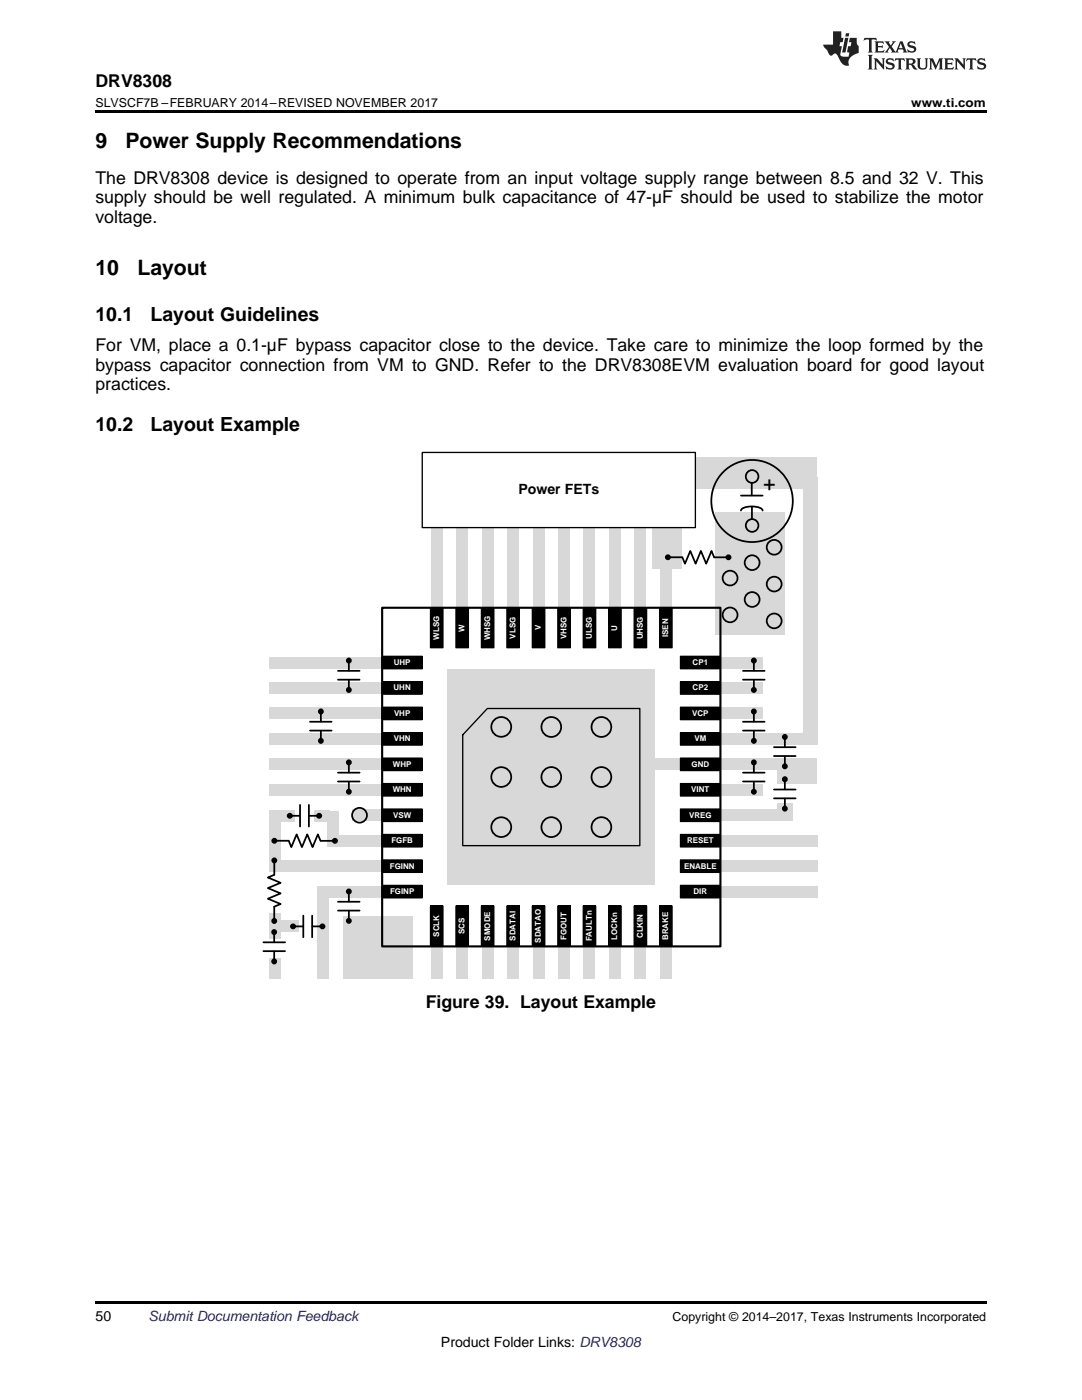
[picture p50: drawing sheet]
<svg xmlns="http://www.w3.org/2000/svg" width="216mm" height="279mm" viewBox="0 0 216 279" stroke-linecap="round" stroke-linejoin="round" font-family="sans-serif">
<defs><g id="words">
<g font-size="4.2">
<text x="19" y="29.6">9</text>
<text x="25" y="29.6">Power Supply Recommendations</text>
<text x="19" y="55">10</text>
<text x="27.4" y="55">Layout</text>
<text x="154.8" y="98" transform="rotate(-90 154.8 98)">+</text>
</g>
<g font-size="3.9">
<text x="19" y="64.1">10.1</text>
<text x="30.1" y="64.1">Layout Guidelines</text>
<text x="19" y="85.9">10.2</text>
<text x="30.1" y="85.9">Layout Example</text>
</g>
<g font-size="3.5">
<text x="19" y="17.3">DRV8308</text>
<text x="19" y="36.7">The DRV8308 device is designed to operate from an input voltage supply range between 8.5 and 32 V. This</text>
<text x="19" y="40.6">supply should be well regulated. A minimum bulk capacitance of 47-µF should be used to stabilize the motor</text>
<text x="19" y="44.4">voltage.</text>
<text x="19" y="70.1">For VM, place a 0.1-µF bypass capacitor close to the device. Take care to minimize the loop formed by the</text>
<text x="19" y="74">bypass capacitor connection from VM to GND. Refer to the DRV8308EVM evaluation board for good layout</text>
<text x="19" y="77.9">practices.</text>
<text x="84.9" y="201.1">Figure 39. Layout Example</text>
</g>
<g font-size="2.8">
<text x="103.4" y="98.6">Power FETs</text>
<text x="19" y="263.6">50</text>
<text x="88" y="268.9">Product Folder Links: DRV8308</text>
</g>
<text font-size="2.8" fill="#0000c8" x="29.6" y="263.6">Submit Documentation Feedback</text>
<g font-size="2.5">
<text x="19" y="21.4">SLVSCF7B –FEBRUARY 2014–REVISED NOVEMBER 2017</text>
<text x="181.8" y="21.4">www.ti.com</text>
<text x="134.2" y="263.6">Copyright © 2014–2017, Texas Instruments Incorporated</text>
</g>
<g font-size="1.6" fill="#fff">
<text x="107.9" y="125.8" transform="rotate(-90 107.9 125.8)">V</text>
<text x="123.2" y="125.9" transform="rotate(-90 123.2 125.9)">U</text>
<text x="87.6" y="127.7" transform="rotate(-90 87.6 127.7)">WLSG</text>
<text x="92.7" y="126" transform="rotate(-90 92.7 126)">W</text>
<text x="97.8" y="127.8" transform="rotate(-90 97.8 127.8)">WHSG</text>
<text x="102.9" y="127.5" transform="rotate(-90 102.9 127.5)">VLSG</text>
<text x="113" y="127.5" transform="rotate(-90 113 127.5)">VHSG</text>
<text x="118.1" y="127.5" transform="rotate(-90 118.1 127.5)">ULSG</text>
<text x="128.3" y="127.6" transform="rotate(-90 128.3 127.6)">UHSG</text>
<text x="133.3" y="127.1" transform="rotate(-90 133.3 127.1)">ISEN</text>
<text x="78.5" y="137.8">UHN</text>
<text x="78.6" y="132.7">UHP</text>
<text x="138.2" y="132.7">CP1</text>
<text x="138.2" y="137.8">CP2</text>
<text x="78.6" y="142.9">VHP</text>
<text x="138.1" y="142.9">VCP</text>
<text x="78.6" y="147.9">VHN</text>
<text x="138.6" y="147.9">VM</text>
<text x="78.4" y="153">WHP</text>
<text x="138" y="153">GND</text>
<text x="78.4" y="158.1">WHN</text>
<text x="137.9" y="158.1">VINT</text>
<text x="78.4" y="163.2">VSW</text>
<text x="137.5" y="163.2">VREG</text>
<text x="77.8" y="173.3">FGINN</text>
<text x="78.1" y="168.3">FGFB</text>
<text x="136.5" y="173.3">ENABLE</text>
<text x="137.1" y="168.3">RESET</text>
<text x="77.8" y="178.4">FGINP</text>
<text x="138.4" y="178.4">DIR</text>
<text x="87.6" y="187" transform="rotate(-90 87.6 187)">SCLK</text>
<text x="92.7" y="186.4" transform="rotate(-90 92.7 186.4)">SCS</text>
<text x="97.8" y="187.7" transform="rotate(-90 97.8 187.7)">SMODE</text>
<text x="102.9" y="187.7" transform="rotate(-90 102.9 187.7)">SDATAI</text>
<text x="107.9" y="188.1" transform="rotate(-90 107.9 188.1)">SDATAO</text>
<text x="113" y="187.6" transform="rotate(-90 113 187.6)">FGOUT</text>
<text x="118.1" y="187.9" transform="rotate(-90 118.1 187.9)">FAULTn</text>
<text x="123.2" y="187.5" transform="rotate(-90 123.2 187.5)">LOCKn</text>
<text x="128.3" y="187.2" transform="rotate(-90 128.3 187.2)">CLKIN</text>
<text x="133.3" y="187.6" transform="rotate(-90 133.3 187.6)">BRAKE</text>
</g>
</g></defs>
<path d="M19 259.7h177.8v.5h-177.8z" fill="#000"/>
<g fill="#d8d8d8">
<path d="M139.3 166.7h23.8v2.2h-23.8z" fill-rule="evenodd"/>
<path d="M139.3 171.7h23.8v2.3h-23.8z" fill-rule="evenodd"/>
<path d="M139.3 176.8h23.8v2.3h-23.8z" fill-rule="evenodd"/>
<path d="M86 182.8h2.3v12.5h-2.3z" fill-rule="evenodd"/>
<path d="M91.1 182.8h2.3v12.5h-2.3z" fill-rule="evenodd"/>
<path d="M96.2 182.8h2.2v12.5h-2.2z" fill-rule="evenodd"/>
<path d="M101.3 182.8h2.2v12.5h-2.2z" fill-rule="evenodd"/>
<path d="M106.3 182.8h2.3v12.5h-2.3z" fill-rule="evenodd"/>
<path d="M111.4 182.8h2.3v12.5h-2.3z" fill-rule="evenodd"/>
<path d="M116.5 182.8h2.3v12.5h-2.3z" fill-rule="evenodd"/>
<path d="M121.6 182.8h2.2v12.5h-2.2z" fill-rule="evenodd"/>
<path d="M126.7 182.8h2.2v12.5h-2.2z" fill-rule="evenodd"/>
<path d="M131.7 182.8h2.3v12.5h-2.3z" fill-rule="evenodd"/>
<path d="M68.5 182.7h13.8v12.6h-13.8z" fill-rule="evenodd"/>
<path d="M53.7 191.3h2.2v4h-2.2z" fill-rule="evenodd"/>
<path d="M54.5 183.8h5.1v2.2h-5.1z" fill-rule="evenodd"/>
<path d="M53.7 182.3h2.2v5h-2.2z" fill-rule="evenodd"/>
<path d="M63.3 176.8h2.2v18.5h-2.2z" fill-rule="evenodd"/>
<path d="M62.7 161.8h3.1v2.3h-3.1z" fill-rule="evenodd"/>
<path d="M65.3 161.8h2.2v7.1h-2.2z" fill-rule="evenodd"/>
<path d="M53.7 162.3h2.2v10h-2.2z" fill-rule="evenodd"/>
<path d="M53.7 161.8h5.1v2.3h-5.1z" fill-rule="evenodd"/>
<path d="M53.8 131.1h27.1v2.2h-27.1z" fill-rule="evenodd"/>
<path d="M53.8 136.2h27.1v2.2h-27.1z" fill-rule="evenodd"/>
<path d="M53.8 141.3h27.1v2.2h-27.1z" fill-rule="evenodd"/>
<path d="M53.8 146.3h27.1v2.3h-27.1z" fill-rule="evenodd"/>
<path d="M53.8 151.4h27.1v2.3h-27.1z" fill-rule="evenodd"/>
<path d="M53.8 156.5h27.1v2.2h-27.1z" fill-rule="evenodd"/>
<path d="M70.3 161.6h10.6v2.2h-10.6z" fill-rule="evenodd"/>
<path d="M65.3 166.7h15.6v2.2h-15.6z" fill-rule="evenodd"/>
<path d="M53.7 171.7h27.1v2.3h-27.1z" fill-rule="evenodd"/>
<path d="M63.9 176.8h17v2.3h-17z" fill-rule="evenodd"/>
<path d="M89.3 133.6h41.4v43h-41.4z" fill-rule="evenodd"/>
<path d="M137.8 91.3h25.3v6.2h-25.3z" fill-rule="evenodd"/>
<path d="M86 102.3h2.3v21h-2.3z" fill-rule="evenodd"/>
<path d="M91.1 102.3h2.3v21h-2.3z" fill-rule="evenodd"/>
<path d="M96.2 102.3h2.2v21h-2.2z" fill-rule="evenodd"/>
<path d="M101.3 102.3h2.2v21h-2.2z" fill-rule="evenodd"/>
<path d="M106.3 102.3h2.3v21h-2.3z" fill-rule="evenodd"/>
<path d="M111.4 102.3h2.3v21h-2.3z" fill-rule="evenodd"/>
<path d="M116.5 102.3h2.3v21h-2.3z" fill-rule="evenodd"/>
<path d="M121.6 102.3h2.2v21h-2.2z" fill-rule="evenodd"/>
<path d="M126.7 102.3h2.2v21h-2.2z" fill-rule="evenodd"/>
<path d="M160.3 95.3h2.8v53h-2.8z" fill-rule="evenodd"/>
<path d="M142.8 102.3h13.9v24.4h-13.9z" fill-rule="evenodd"/>
<path d="M130.3 102.3h5.8v11.2h-5.8z" fill-rule="evenodd"/>
<path d="M131.7 109.3h2.3v16.9h-2.3z" fill-rule="evenodd"/>
<path d="M155.1 151.4h8v5.1h-8z" fill-rule="evenodd"/>
<path d="M155.1 160.3h3.2v3.2h-3.2z" fill-rule="evenodd"/>
<path d="M139.3 161.6h19v2.2h-19z" fill-rule="evenodd"/>
<path d="M139.3 156.5h13v2.2h-13z" fill-rule="evenodd"/>
<path d="M125.3 151.4h33v2.3h-33z" fill-rule="evenodd"/>
<path d="M139.3 146.3h23.8v2.3h-23.8z" fill-rule="evenodd"/>
<path d="M139.3 141.3h13v2.2h-13z" fill-rule="evenodd"/>
<path d="M139.3 136.2h13v2.2h-13z" fill-rule="evenodd"/>
<path d="M139.3 131.1h13v2.2h-13z" fill-rule="evenodd"/>
</g>
<path d="M76.3 121.3h67.5v67.6h-67.5z" fill="none" stroke="#000" stroke-width=".42"/>
<g fill="#000">
<path d="M85.9 121.3h2.5v8h-2.5z" fill-rule="evenodd"/>
<path d="M91 121.3h2.5v8h-2.5z" fill-rule="evenodd"/>
<path d="M96 121.3h2.6v8h-2.6z" fill-rule="evenodd"/>
<path d="M101.1 121.3h2.6v8h-2.6z" fill-rule="evenodd"/>
<path d="M106.2 121.3h2.5v8h-2.5z" fill-rule="evenodd"/>
<path d="M111.3 121.3h2.5v8h-2.5z" fill-rule="evenodd"/>
<path d="M116.4 121.3h2.5v8h-2.5z" fill-rule="evenodd"/>
<path d="M121.4 121.3h2.6v8h-2.6z" fill-rule="evenodd"/>
<path d="M126.5 121.3h2.6v8h-2.6z" fill-rule="evenodd"/>
<path d="M131.6 121.3h2.5v8h-2.5z" fill-rule="evenodd"/>
<path d="M135.8 131h8v2.5h-8z" fill-rule="evenodd"/>
<path d="M135.8 136h8v2.6h-8z" fill-rule="evenodd"/>
<path d="M135.8 141.1h8v2.6h-8z" fill-rule="evenodd"/>
<path d="M135.8 146.2h8v2.5h-8z" fill-rule="evenodd"/>
<path d="M135.8 156.4h8v2.5h-8z" fill-rule="evenodd"/>
<path d="M135.8 151.3h8v2.5h-8z" fill-rule="evenodd"/>
<path d="M76.3 161.4h8v2.6h-8z" fill-rule="evenodd"/>
<path d="M76.3 166.5h8v2.6h-8z" fill-rule="evenodd"/>
<path d="M76.3 171.6h8v2.5h-8z" fill-rule="evenodd"/>
<path d="M76.3 176.7h8v2.5h-8z" fill-rule="evenodd"/>
<path d="M135.8 161.4h8v2.6h-8z" fill-rule="evenodd"/>
<path d="M135.8 166.5h8v2.6h-8z" fill-rule="evenodd"/>
<path d="M135.8 171.6h8v2.5h-8z" fill-rule="evenodd"/>
<path d="M135.8 176.7h8v2.5h-8z" fill-rule="evenodd"/>
<path d="M85.9 180.8h2.5v8h-2.5z" fill-rule="evenodd"/>
<path d="M91 180.8h2.5v8h-2.5z" fill-rule="evenodd"/>
<path d="M96 180.8h2.6v8h-2.6z" fill-rule="evenodd"/>
<path d="M101.1 180.8h2.6v8h-2.6z" fill-rule="evenodd"/>
<path d="M106.2 180.8h2.5v8h-2.5z" fill-rule="evenodd"/>
<path d="M111.3 180.8h2.5v8h-2.5z" fill-rule="evenodd"/>
<path d="M116.4 180.8h2.5v8h-2.5z" fill-rule="evenodd"/>
<path d="M121.4 180.8h2.6v8h-2.6z" fill-rule="evenodd"/>
<path d="M126.5 180.8h2.6v8h-2.6z" fill-rule="evenodd"/>
<path d="M131.6 180.8h2.5v8h-2.5z" fill-rule="evenodd"/>
<circle cx="133.3" cy="111.2" r=".41"/>
<circle cx="145.4" cy="111.2" r=".41"/>
<circle cx="150.4" cy="131.8" r=".41"/>
<circle cx="150.4" cy="137.7" r=".41"/>
<circle cx="150.4" cy="152.2" r=".41"/>
<circle cx="150.4" cy="142" r=".41"/>
<circle cx="150.4" cy="158" r=".41"/>
<circle cx="150.4" cy="147.8" r=".41"/>
<circle cx="156.6" cy="147.1" r=".41"/>
<circle cx="156.6" cy="155.5" r=".41"/>
<circle cx="156.6" cy="152.9" r=".41"/>
<circle cx="156.6" cy="161.4" r=".41"/>
</g>
<g fill="none" stroke="#000" stroke-width=".2">
<path d="M85.9 121.3h2.5v8h-2.5zM91 121.3h2.5v8h-2.5zM96 121.3h2.6v8h-2.6zM101.1 121.3h2.6v8h-2.6zM106.2 121.3h2.5v8h-2.5zM111.3 121.3h2.5v8h-2.5zM116.4 121.3h2.5v8h-2.5zM121.4 121.3h2.6v8h-2.6zM126.5 121.3h2.6v8h-2.6zM131.6 121.3h2.5v8h-2.5zM135.8 131h8v2.5h-8zM135.8 136h8v2.6h-8z"/>
<path d="M135.8 141.1h8v2.6h-8zM135.8 146.2h8v2.5h-8zM135.8 156.4h8v2.5h-8zM135.8 151.3h8v2.5h-8zM76.3 161.4h8v2.6h-8zM76.3 166.5h8v2.6h-8zM76.3 171.6h8v2.5h-8zM76.3 176.7h8v2.5h-8zM135.8 161.4h8v2.6h-8zM135.8 166.5h8v2.6h-8zM135.8 171.6h8v2.5h-8zM135.8 176.7h8v2.5h-8z"/>
<path d="M85.9 180.8h2.5v8h-2.5zM91 180.8h2.5v8h-2.5zM96 180.8h2.6v8h-2.6zM101.1 180.8h2.6v8h-2.6zM106.2 180.8h2.5v8h-2.5zM111.3 180.8h2.5v8h-2.5zM116.4 180.8h2.5v8h-2.5zM121.4 180.8h2.6v8h-2.6zM126.5 180.8h2.6v8h-2.6zM131.6 180.8h2.5v8h-2.5z"/>
</g>
<path d="M97.2 141.4h30.5v27.4h-35.4v-22.1z" fill="none" stroke="#000" stroke-width=".26"/>
<g fill="none" stroke="#000" stroke-width=".35">
<path d="M133.3 111.2h2.8M136.2 111.2l.5 1.3 1-2.5 1.1 2.5 1.1-2.5 1 2.5 1.1-2.5 .5 1.2h2.9M148.3 133.9h4.3M148.3 135.6h4.3M150.4 131.8v2M150.4 135.7v2M148.3 144h4.3M148.3 145.8h4.3M148.3 154.2h4.3M148.3 156h4.3M150.4 142v2M150.4 145.9v2"/>
<path d="M150.4 152.2v2M150.4 156v2M154.4 149.1h4.4M154.4 150.9h4.4M154.4 157.6h4.4M154.4 159.3h4.4M156.6 147.1v2M156.6 150.9v2M156.6 155.5v2M156.6 159.4v2"/>
<circle cx="133.3" cy="111.2" r=".41"/>
<circle cx="145.4" cy="111.2" r=".41"/>
<circle cx="150.4" cy="131.8" r=".41"/>
<circle cx="150.4" cy="137.7" r=".41"/>
<circle cx="150.4" cy="152.2" r=".41"/>
<circle cx="150.4" cy="142" r=".41"/>
<circle cx="150.4" cy="158" r=".41"/>
<circle cx="150.4" cy="147.8" r=".41"/>
<circle cx="156.6" cy="147.1" r=".41"/>
<circle cx="156.6" cy="155.5" r=".41"/>
<circle cx="156.6" cy="152.9" r=".41"/>
<circle cx="156.6" cy="161.4" r=".41"/>
</g>
<path d="M84.3 90.3h54.5v15h-54.5z" fill-rule="evenodd" fill="#fff"/>
<path d="M84.3 90.3h54.5v15h-54.5z" fill="none" stroke="#000" stroke-width=".26"/>
<g fill="none" stroke="#000" stroke-width=".35">
<path d="M147.9 98.9h4.3M150 96.4v2.5M149.9 101.1a2.22 2.22 0 0 0-2 .8M150 101.1v2.4M150.1 101.1a2.21 2.21 0 0 1 2.1 .8M67.4 133.9h4.4M67.4 135.6h4.4M69.6 131.8v2M69.6 135.7v2M61.9 144h4.3M61.9 145.8h4.3M64 142v2"/>
<path d="M64 145.9v2M67.4 154.2h4.4M67.4 156h4.4M69.6 152.2v2M69.6 156v2M54.7 174.6l-1.2 .5 2.5 1.1-2.5 1 2.5 1.1-2.5 1.1 2.5 1-1.3 .5v2.9M54.7 171.7v2.9M54.8 167.8h2.8l.5 1.3 1.1-2.6 1 2.6 1.1-2.6 1.1 2.6 1-2.6 .6 1.3M57.8 162.8h2M59.9 160.6v4.4M61.6 160.6v4.4M61.7 162.8h2"/>
<path d="M64 167.8h2.8M67.4 180h4.4M69.6 177.9v2M52.6 189.8h4.3M52.6 188.1h4.3M54.7 186v2M54.7 189.9v2M58.5 184.9h2M60.5 182.7v4.4M62.3 182.7v4.4M62.3 184.9h2M67.4 181.7h4.4"/>
<path d="M69.6 181.8v2"/>
<circle cx="150.1" cy="100" r="8.2"/>
<circle cx="150.1" cy="95.1" r="1.26"/>
<circle cx="145.7" cy="115.4" r="1.48"/>
<circle cx="150.1" cy="104.9" r="1.26"/>
<circle cx="150.1" cy="119.6" r="1.48"/>
<circle cx="150.1" cy="112.3" r="1.48"/>
<circle cx="154.5" cy="109.2" r="1.48"/>
<circle cx="154.5" cy="116.6" r="1.48"/>
<circle cx="69.6" cy="131.8" r=".41"/>
<circle cx="69.6" cy="137.7" r=".41"/>
<circle cx="145.7" cy="122.7" r="1.48"/>
<circle cx="154.5" cy="123.9" r="1.48"/>
<circle cx="64" cy="142" r=".41"/>
<circle cx="64" cy="147.8" r=".41"/>
<circle cx="69.6" cy="152.2" r=".41"/>
<circle cx="69.6" cy="158" r=".41"/>
<circle cx="100" cy="145.1" r="1.98"/>
<circle cx="100" cy="155.1" r="1.98"/>
<circle cx="110" cy="155.1" r="1.98"/>
<circle cx="110" cy="145.1" r="1.98"/>
<circle cx="120" cy="145.1" r="1.98"/>
<circle cx="120" cy="155.1" r="1.98"/>
<circle cx="54.7" cy="171.7" r=".41"/>
<circle cx="54.8" cy="167.8" r=".42"/>
<circle cx="57.8" cy="162.8" r=".41"/>
<circle cx="63.7" cy="162.8" r=".41"/>
<circle cx="66.8" cy="167.8" r=".41"/>
<circle cx="69.6" cy="177.9" r=".41"/>
<circle cx="71.7" cy="162.7" r="1.48"/>
<circle cx="100" cy="165.1" r="1.98"/>
<circle cx="110" cy="165.1" r="1.98"/>
<circle cx="120" cy="165.1" r="1.98"/>
<circle cx="54.7" cy="186" r=".41"/>
<circle cx="54.7" cy="183.8" r=".41"/>
<circle cx="54.7" cy="191.9" r=".41"/>
<circle cx="58.5" cy="184.9" r=".41"/>
<circle cx="64.3" cy="184.9" r=".41"/>
<circle cx="69.6" cy="183.8" r=".41"/>
</g>
<g fill="#000">
<path d="M76.3 131h8v2.5h-8z" fill-rule="evenodd"/>
<path d="M76.3 136h8v2.6h-8z" fill-rule="evenodd"/>
<path d="M76.3 141.1h8v2.6h-8z" fill-rule="evenodd"/>
<path d="M76.3 146.2h8v2.5h-8z" fill-rule="evenodd"/>
<path d="M76.3 151.3h8v2.5h-8z" fill-rule="evenodd"/>
<path d="M76.3 156.4h8v2.5h-8z" fill-rule="evenodd"/>
<circle cx="69.6" cy="131.8" r=".41"/>
<circle cx="69.6" cy="137.7" r=".41"/>
<circle cx="64" cy="142" r=".41"/>
<circle cx="64" cy="147.8" r=".41"/>
<circle cx="69.6" cy="152.2" r=".41"/>
<circle cx="69.6" cy="158" r=".41"/>
<circle cx="54.7" cy="171.7" r=".41"/>
<circle cx="54.8" cy="167.8" r=".42"/>
<circle cx="57.8" cy="162.8" r=".41"/>
<circle cx="63.7" cy="162.8" r=".41"/>
<circle cx="66.8" cy="167.8" r=".41"/>
<circle cx="69.6" cy="177.9" r=".41"/>
<circle cx="54.7" cy="186" r=".41"/>
<circle cx="54.7" cy="183.8" r=".41"/>
<circle cx="54.7" cy="191.9" r=".41"/>
<circle cx="58.5" cy="184.9" r=".41"/>
<circle cx="64.3" cy="184.9" r=".41"/>
<circle cx="69.6" cy="183.8" r=".41"/>
</g>
<path d="M76.3 131h8v2.5h-8zM76.3 136h8v2.6h-8zM76.3 141.1h8v2.6h-8zM76.3 146.2h8v2.5h-8zM76.3 151.3h8v2.5h-8zM76.3 156.4h8v2.5h-8z" fill="none" stroke="#000" stroke-width=".2"/>
<path d="M19 22h177.8v.5h-177.8z" fill="#000"/>
<g fill="#231f20">
<path d="M172.5 7.6l-.1 .5 .4-.2h.6v.1v2.1l-.2 .4h.9l-.2-.4v-2.1l.1-.1h.5l.5 .2-.2-.5zM174.5 8.3l.2 .3v1.5l-.2 .4h1.8l.2-.6a1.04 1.04 0 0 1-1.3 .2v-.7h.6l.3 .2v-.6l-.3 .2h-.6v-.6l.8-.1 .4 .3-.2-.5zM176.5 8.3l.9 1.1-.9 1.1h.8l-.2-.2 .4-.7 .5 .7-.2 .2h1.5l-.2-.2 .2-.4h.9l.1 .4-.2 .2h1l-.3-.3-.7-1.9h-.5l-.9 2-.8-1 .9-1h-.8l.1 .3-.4 .5-.3-.6 .1-.2zM179.7 8.6l.4 1h-.7zM181.3 8.4a.63 .63 0 0 0-.2 .7 .63 .63 0 0 0 .6 .4l.6 .2 .1 .2a.75 .75 0 0 1-.7 .4 .75 .75 0 0 1-.6-.5l.1 .7 .1-.1a1.11 1.11 0 0 0 1.5-.6 1.13 1.13 0 0 0-1.2-.8l-.1-.4a1.04 1.04 0 0 1 1.2 .2l-.2-.5-.2 .1-.4-.2zM173.2 10.9l.2 .4v2.2l-.2 .4h1l-.3-.4v-2.2l.3-.4zM174.3 11.6l.3 .4v1.5l-.3 .4h.8l-.2-.4v-1.3l1.5 1.7v-1.9l.2-.4h-.7l.2 .4v.9l-1.1-1.3zM177 11.8a.62 .62 0 0 0-.2 .7 .62 .62 0 0 0 .6 .4l.6 .1 .1 .3a.76 .76 0 0 1-.7 .3 .76 .76 0 0 1-.7-.4l.2 .7 .1-.1a1.11 1.11 0 0 0 1.5-.6 1.13 1.13 0 0 0-1.2-.8l-.1-.4a1.04 1.04 0 0 1 1.2 .2l-.2-.6-.2 .1-.5-.1zM178.7 11.6l-.2 .6a.61 .61 0 0 1 .8-.3v1.6l-.2 .4h.9l-.2-.4v-1.6a.63 .63 0 0 1 .7 .3l-.1-.6zM180.6 11.6l.3 .4v1.5l-.3 .4h1l-.2-.2-.1-.8 .6 .2a.76 .76 0 0 0 1.2 .7l-1-1a.58 .58 0 0 0 .6-.5 .58 .58 0 0 0-.5-.6zM181.4 11.9h.1a.45 .45 0 0 1 .5 .1 .45 .45 0 0 1 .1 .5l-.8 .2zM182.9 11.6l.2 .2a2.17 2.17 0 0 0 .3 1.9 .99 .99 0 0 0 1.6-.6v-1.1l.2-.4h-.7l.2 .2a1.92 1.92 0 0 1-.2 1.8 .6 .6 0 0 1-.9-.5v-1.1l.2-.4zM185.4 11.6l.2 .4v1.5l-.2 .4h.7l-.2-.4v-1.4l.8 1.8 .8-1.8v1.4l-.2 .4h.9l-.2-.4v-1.5l.2-.4h-.8l-.6 1.5-.6-1.5zM188.4 11.6l.2 .4v1.5l-.2 .4h1.8l.1-.6a1.04 1.04 0 0 1-1.2 .1v-.6h.5l.4 .2v-.6l-.4 .2h-.5v-.7h.8l.3 .3-.1-.6zM190.5 11.6l.2 .4v1.5l-.2 .4h.7l-.2-.4v-1.3l1.5 1.7v-1.9l.2-.4h-.7l.2 .4v.9l-1.1-1.3zM192.9 11.6l-.1 .6a.61 .61 0 0 1 .7-.3l.1 1.6-.3 .4h1l-.3-.4 .1-1.6a.63 .63 0 0 1 .7 .3l-.1-.6zM195.2 11.8a.62 .62 0 0 0-.2 .7 .62 .62 0 0 0 .6 .4l.6 .1 .1 .3a.76 .76 0 0 1-.7 .3 .76 .76 0 0 1-.6-.4l.1 .7 .1-.1a1.11 1.11 0 0 0 1.6-.6 1.13 1.13 0 0 0-1.3-.8l-.1-.4a1.04 1.04 0 0 1 1.2 .2l-.1-.6-.2 .1-.5-.1z"/>
<path d="M166.2 6.3v2.6h-1.9v.4l.8 .9a.91 .91 0 0 0 1 .8 .56 .56 0 0 1 .5-.3 .56 .56 0 0 1 .5 .3l.4 .8a1.53 1.53 0 0 0 1.9 1.2 1.54 1.54 0 0 1 1-2.1l.9-.3v-1.4a1.52 1.52 0 0 1-.4-1.6h-1.3l-.2 .8h.5l-.2 .8h-.5l-.1 1v.2l.4 .1-.2 .8a1.93 1.93 0 0 1-1.6-.3l.3-1.8h-.5l.2-.8h.4l.2-.8h-.4v-1.3zM168.6 7.6l-.6 2.9h.7l.6-2.9zM168.8 6.6l-.1 .7h.6l.2-.7z"/>
</g>
<use href="#words"/>
</svg>
